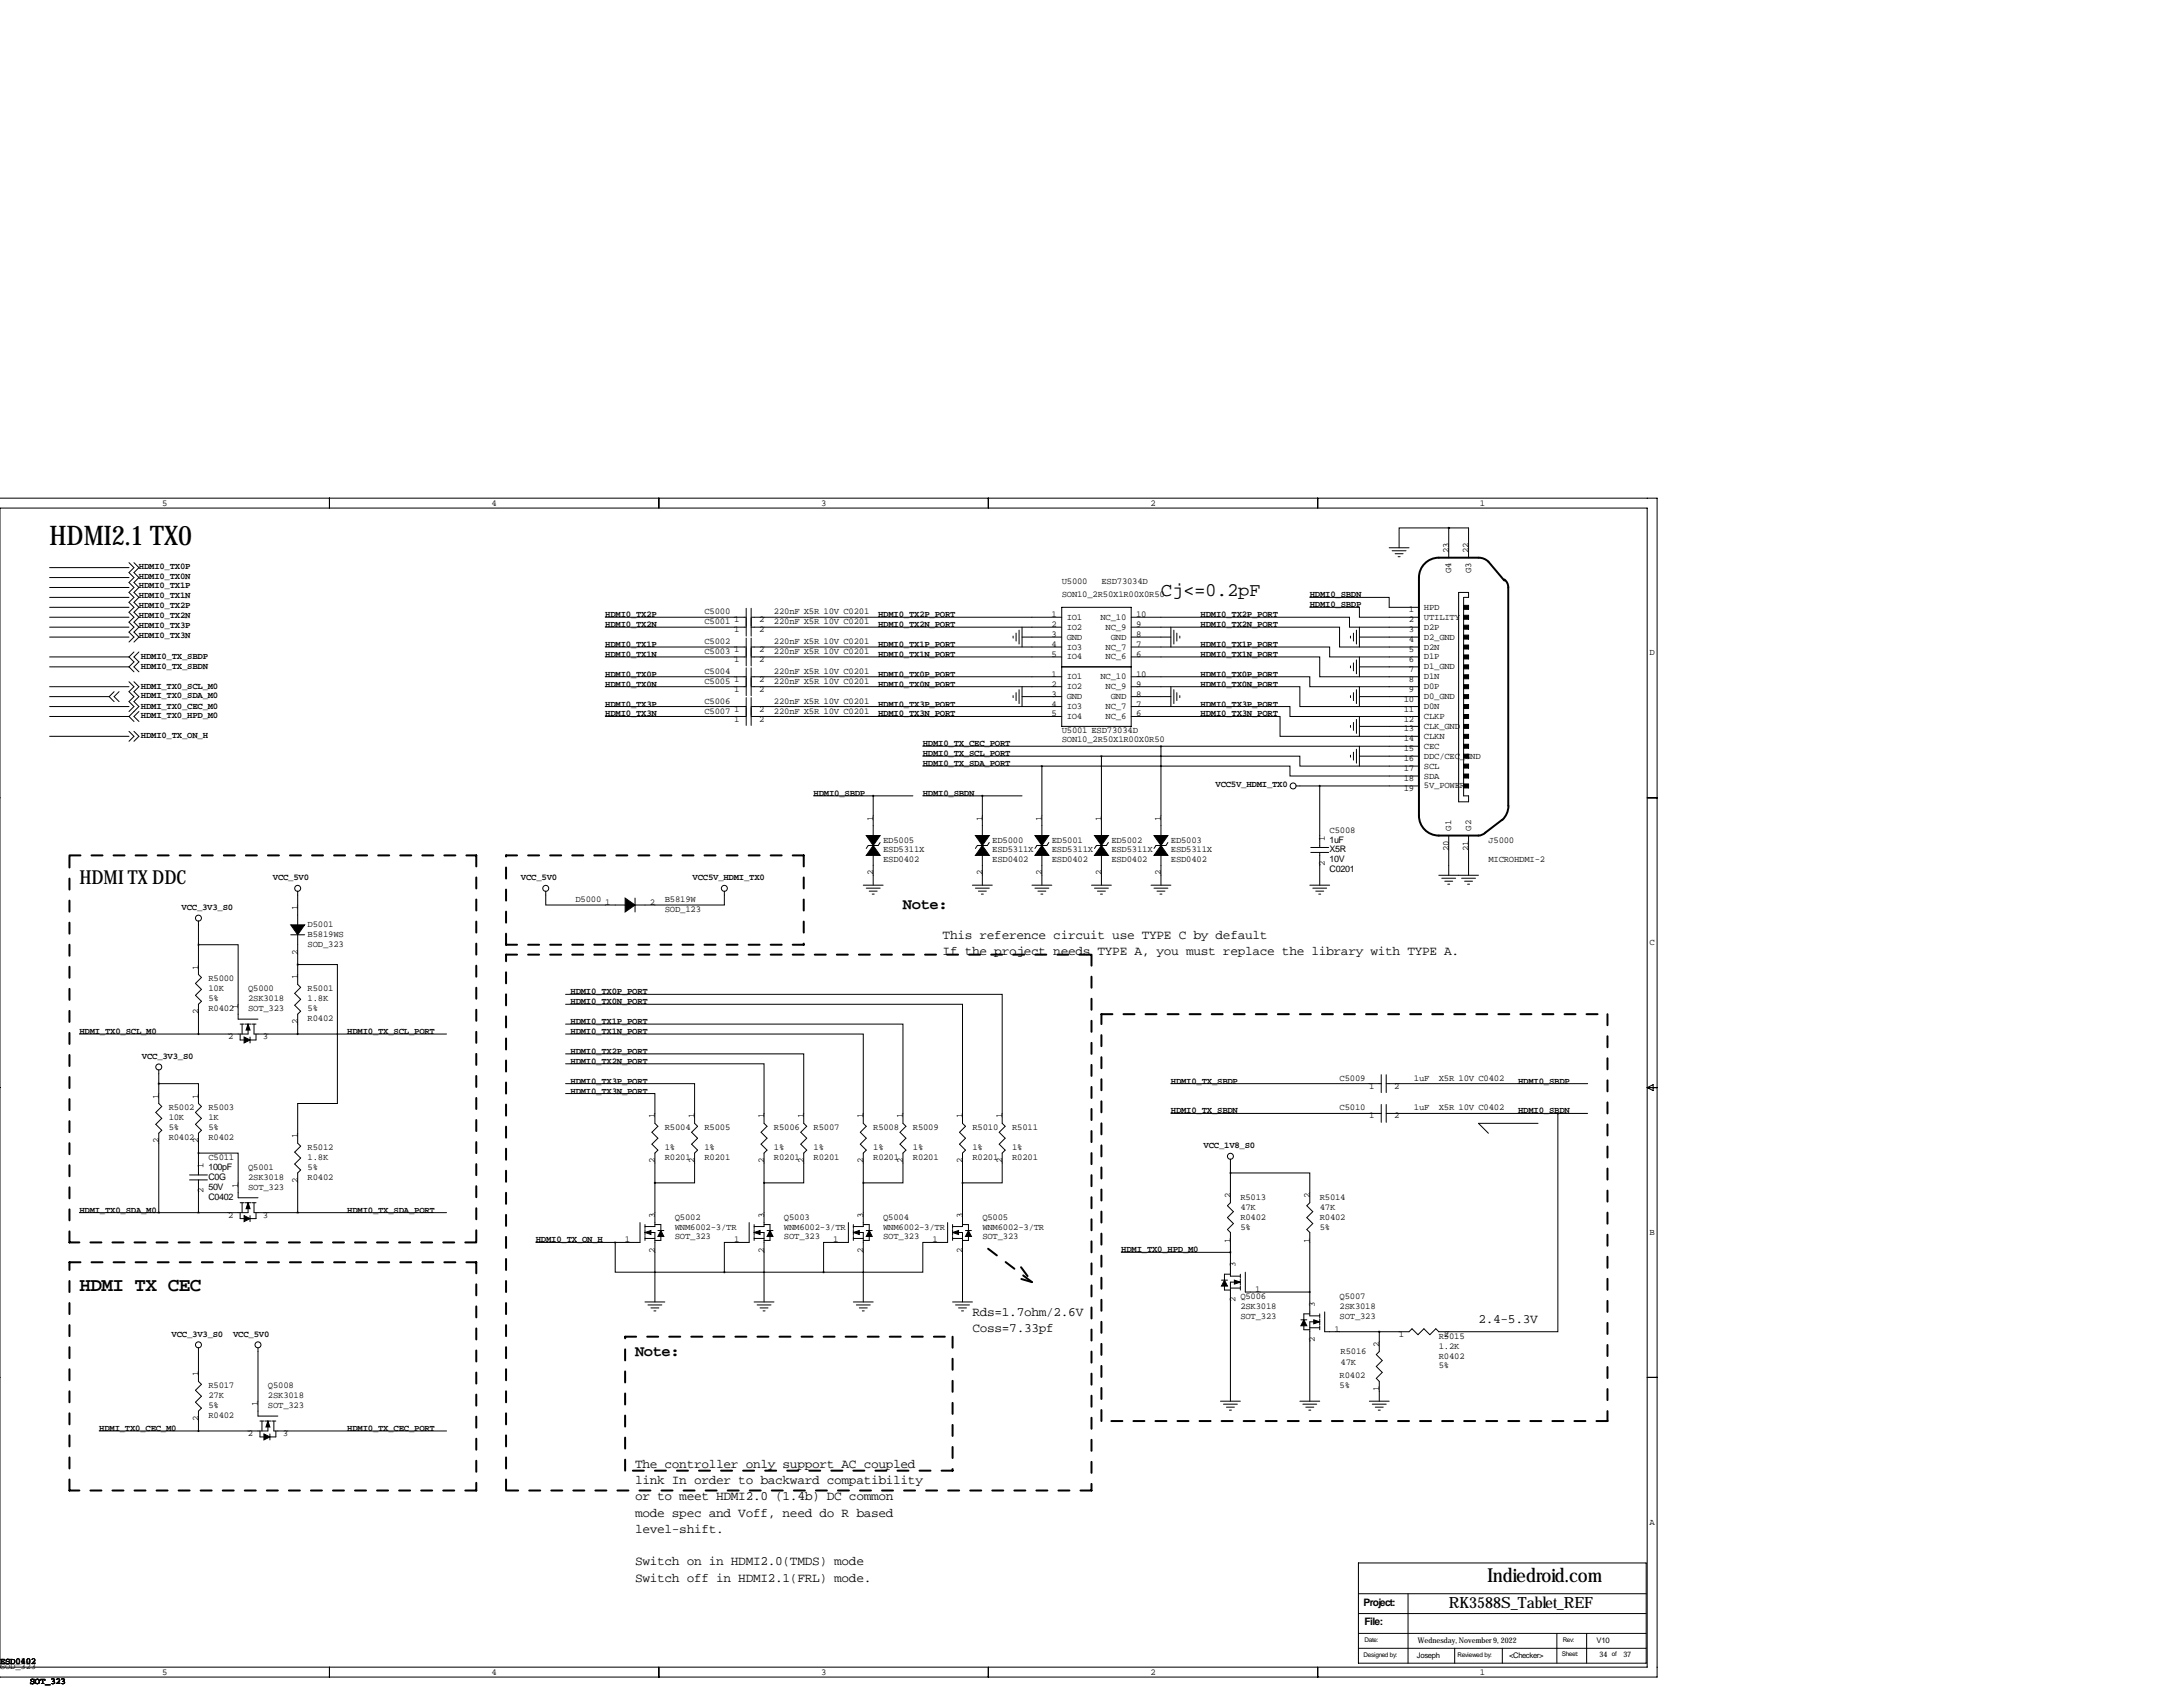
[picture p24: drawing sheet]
<svg xmlns="http://www.w3.org/2000/svg" width="559mm" height="432mm" viewBox="0 0 559 432" stroke-linecap="round" stroke-linejoin="round" font-family="sans-serif">
<defs><g id="words">
<text font-size="6.9" x="12.7" y="139.4">HDMI2.1 TX0</text>
<g font-size="4.9">
<text x="297.2" y="152.7">Cj&lt;=0.2pF</text>
<text x="20.3" y="226.3">HDMI TX DDC</text>
<text x="20.3" y="330.5">HDMI TX CEC</text>
<text x="380.7" y="404.9">Indiedroid.com</text>
</g>
<g font-size="4">
<text x="231.1" y="232.7">Note:</text>
<text x="162.6" y="347">Note:</text>
<text x="370.8" y="411.5">RK3588S_Tablet_REF</text>
</g>
<g font-size="3.3">
<text x="241.3" y="240.3">This reference circuit use TYPE C by default</text>
<text x="241.3" y="244.4">If the project needs TYPE A, you must replace the library with TYPE A.</text>
<text x="248.9" y="336.8">Rds=1.7ohm/2.6V</text>
<text x="248.9" y="341">Coss=7.33pf</text>
<text x="378.5" y="338.6">2.4-5.3V</text>
<text x="162.6" y="375.7">The controller only support AC coupled</text>
<text x="162.6" y="379.8">link In order to backward compatibility</text>
<text x="162.6" y="384">or to meet HDMI2.0 (1.4b) DC common</text>
<text x="162.6" y="388.2">mode spec and Voff, need do R based</text>
<text x="162.6" y="392.3">level-shift.</text>
<text x="162.6" y="400.7">Switch on in HDMI2.0(TMDS) mode</text>
<text x="162.6" y="404.8">Switch off in HDMI2.1(FRL) mode.</text>
</g>
<g font-size="2.6">
<text x="349" y="411">Project:</text>
<text x="349.2" y="416.1">File:</text>
</g>
<g font-size="2.3">
<text x="41.5" y="129.4">5</text>
<text x="125.8" y="129.4">4</text>
<text x="210.2" y="129.4">3</text>
<text x="294.5" y="129.4">2</text>
<text x="378.8" y="129.4">1</text>
<text x="370.8" y="141.5" transform="rotate(-90 370.8 141.5)">23</text>
<text x="375.9" y="141.5" transform="rotate(-90 375.9 141.5)">22</text>
<text x="35.6" y="148.1">HDMI0_TX0N</text>
<text x="35.6" y="145.5">HDMI0_TX0P</text>
<text x="271.8" y="149.6">U5000</text>
<text x="281.9" y="149.6">ESD73034D</text>
<text x="371.5" y="146.7" transform="rotate(-90 371.5 146.7)">G4</text>
<text x="376.6" y="146.7" transform="rotate(-90 376.6 146.7)">G3</text>
<text x="35.6" y="153.2">HDMI0_TX1N</text>
<text x="35.6" y="150.6">HDMI0_TX1P</text>
<text x="35.6" y="155.7">HDMI0_TX2P</text>
<text x="271.8" y="152.9">SON10_2R50X1R00X0R50</text>
<text x="335.3" y="152.9">HDMI0_SBDN</text>
<text x="335.3" y="155.4">HDMI0_SBDP</text>
<text x="35.6" y="158.2">HDMI0_TX2N</text>
<text x="35.6" y="160.8">HDMI0_TX3P</text>
<text x="154.9" y="160.5">HDMI0_TX2N</text>
<text x="154.9" y="158">HDMI0_TX2P</text>
<text x="180.3" y="159.8">C5001</text>
<text x="180.3" y="157.2">C5000</text>
<text x="187.9" y="161.8">1</text>
<text x="187.9" y="159.3">1</text>
<text x="194.3" y="161.8">2</text>
<text x="194.3" y="159.3">2</text>
<text x="198.1" y="159.8">220nF X5R 10V C0201</text>
<text x="198.1" y="157.2">220nF X5R 10V C0201</text>
<text x="224.8" y="158">HDMI0_TX2P_PORT</text>
<text x="224.8" y="160.5">HDMI0_TX2N_PORT</text>
<text x="269.2" y="158">1</text>
<text x="269.2" y="160.5">2</text>
<text x="273" y="158.6">IO1</text>
<text x="273" y="161.2">IO2</text>
<text x="281.7" y="158.6">NC_10</text>
<text x="283" y="161.2">NC_9</text>
<text x="290.8" y="158">10</text>
<text x="290.8" y="160.5">9</text>
<text x="307.3" y="158">HDMI0_TX2P_PORT</text>
<text x="307.3" y="160.5">HDMI0_TX2N_PORT</text>
<text x="360.6" y="159.3">2</text>
<text x="360.6" y="156.7">1</text>
<text x="360.6" y="161.8">3</text>
<text x="364.5" y="158.6">UTILITY</text>
<text x="364.5" y="156.1">HPD</text>
<text x="364.5" y="161.2">D2P</text>
<text x="35.6" y="163.3">HDMI0_TX3N</text>
<text x="154.9" y="165.6">HDMI0_TX1P</text>
<text x="180.3" y="167.4">C5003</text>
<text x="180.3" y="164.8">C5002</text>
<text x="187.9" y="166.9">1</text>
<text x="194.3" y="166.9">2</text>
<text x="198.1" y="167.4">220nF X5R 10V C0201</text>
<text x="198.1" y="164.8">220nF X5R 10V C0201</text>
<text x="224.8" y="165.6">HDMI0_TX1P_PORT</text>
<text x="269.2" y="165.6">4</text>
<text x="269.2" y="163.1">3</text>
<text x="273" y="166.3">IO3</text>
<text x="273" y="163.7">GND</text>
<text x="283" y="166.3">NC_7</text>
<text x="284.3" y="163.7">GND</text>
<text x="290.8" y="165.6">7</text>
<text x="290.8" y="163.1">8</text>
<text x="307.3" y="165.6">HDMI0_TX1P_PORT</text>
<text x="360.6" y="166.9">5</text>
<text x="360.6" y="164.4">4</text>
<text x="364.5" y="166.3">D2N</text>
<text x="364.5" y="163.7">D2_GND</text>
<text x="422.3" y="167.8">D</text>
<text x="36.1" y="168.7">HDMI0_TX_SBDP</text>
<text x="36.1" y="171.2">HDMI0_TX_SBDN</text>
<text x="154.9" y="173.2">HDMI0_TX0P</text>
<text x="154.9" y="168.1">HDMI0_TX1N</text>
<text x="180.3" y="172.5">C5004</text>
<text x="187.9" y="169.4">1</text>
<text x="194.3" y="169.4">2</text>
<text x="198.1" y="172.5">220nF X5R 10V C0201</text>
<text x="224.8" y="173.2">HDMI0_TX0P_PORT</text>
<text x="224.8" y="168.1">HDMI0_TX1N_PORT</text>
<text x="269.2" y="173.2">1</text>
<text x="269.2" y="168.1">5</text>
<text x="273" y="173.9">IO1</text>
<text x="273" y="168.8">IO4</text>
<text x="281.7" y="173.9">NC_10</text>
<text x="283" y="168.8">NC_6</text>
<text x="290.8" y="173.2">10</text>
<text x="290.8" y="168.1">6</text>
<text x="307.3" y="173.2">HDMI0_TX0P_PORT</text>
<text x="307.3" y="168.1">HDMI0_TX1N_PORT</text>
<text x="360.6" y="169.4">6</text>
<text x="360.6" y="172">7</text>
<text x="364.5" y="168.8">D1P</text>
<text x="364.5" y="173.9">D1N</text>
<text x="364.5" y="171.3">D1_GND</text>
<text x="36.1" y="178.6">HDMI_TX0_SDA_M0</text>
<text x="36.1" y="176.3">HDMI_TX0_SCL_M0</text>
<text x="154.9" y="175.8">HDMI0_TX0N</text>
<text x="180.3" y="175">C5005</text>
<text x="187.9" y="177.1">1</text>
<text x="187.9" y="174.5">1</text>
<text x="194.3" y="177.1">2</text>
<text x="194.3" y="174.5">2</text>
<text x="198.1" y="175">220nF X5R 10V C0201</text>
<text x="224.8" y="175.8">HDMI0_TX0N_PORT</text>
<text x="269.2" y="175.8">2</text>
<text x="269.2" y="178.3">3</text>
<text x="273" y="176.4">IO2</text>
<text x="273" y="179">GND</text>
<text x="283" y="176.4">NC_9</text>
<text x="284.3" y="179">GND</text>
<text x="290.8" y="175.8">9</text>
<text x="290.8" y="178.3">8</text>
<text x="307.3" y="175.8">HDMI0_TX0N_PORT</text>
<text x="359.3" y="179.6">10</text>
<text x="360.6" y="174.5">8</text>
<text x="360.6" y="177.1">9</text>
<text x="364.5" y="176.4">D0P</text>
<text x="364.5" y="179">D0_GND</text>
<text x="36.1" y="181.4">HDMI_TX0_CEC_M0</text>
<text x="36.1" y="183.9">HDMI_TX0_HPD_M0</text>
<text x="154.9" y="183.4">HDMI0_TX3N</text>
<text x="154.9" y="180.8">HDMI0_TX3P</text>
<text x="180.3" y="180.1">C5006</text>
<text x="180.3" y="182.6">C5007</text>
<text x="187.9" y="182.1">1</text>
<text x="187.9" y="184.7">1</text>
<text x="194.3" y="182.1">2</text>
<text x="194.3" y="184.7">2</text>
<text x="198.1" y="180.1">220nF X5R 10V C0201</text>
<text x="198.1" y="182.6">220nF X5R 10V C0201</text>
<text x="224.8" y="183.4">HDMI0_TX3N_PORT</text>
<text x="224.8" y="180.8">HDMI0_TX3P_PORT</text>
<text x="269.2" y="180.8">4</text>
<text x="269.2" y="183.4">5</text>
<text x="273" y="181.5">IO3</text>
<text x="273" y="184">IO4</text>
<text x="283" y="181.5">NC_7</text>
<text x="283" y="184">NC_6</text>
<text x="290.8" y="180.8">7</text>
<text x="290.8" y="183.4">6</text>
<text x="307.3" y="183.4">HDMI0_TX3N_PORT</text>
<text x="307.3" y="180.8">HDMI0_TX3P_PORT</text>
<text x="359.3" y="182.1">11</text>
<text x="359.3" y="184.7">12</text>
<text x="364.5" y="181.5">D0N</text>
<text x="364.5" y="184">CLKP</text>
<text x="36.1" y="189">HDMI0_TX_ON_H</text>
<text x="236.2" y="191">HDMI0_TX_CEC_PORT</text>
<text x="271.8" y="187.7">U5001 ESD73034D</text>
<text x="271.8" y="190">SON10_2R50X1R00X0R50</text>
<text x="359.3" y="189.8">14</text>
<text x="359.3" y="187.2">13</text>
<text x="364.5" y="189.1">CLKN</text>
<text x="364.5" y="191.7">CEC</text>
<text x="364.5" y="186.6">CLK_GND</text>
<text x="236.2" y="196.1">HDMI0_TX_SDA_PORT</text>
<text x="236.2" y="193.5">HDMI0_TX_SCL_PORT</text>
<text x="359.3" y="197.4">17</text>
<text x="359.3" y="192.3">15</text>
<text x="359.3" y="194.8">16</text>
<text x="364.5" y="196.7">SCL</text>
<text x="364.5" y="194.2">DDC/CEC_GND</text>
<text x="208.3" y="203.7">HDMI0_SBDP</text>
<text x="236.2" y="203.7">HDMI0_SBDN</text>
<text x="311.1" y="201.4">VCC5V_HDMI_TX0</text>
<text x="359.3" y="199.9">18</text>
<text x="359.3" y="202.5">19</text>
<text x="364.5" y="199.3">SDA</text>
<text x="364.5" y="201.8">5V_POWER</text>
<text x="223.5" y="210.1" transform="rotate(-90 223.5 210.1)">1</text>
<text x="226.1" y="215.6">ED5005</text>
<text x="251.5" y="210.1" transform="rotate(-90 251.5 210.1)">1</text>
<text x="254" y="215.6">ED5000</text>
<text x="266.7" y="210.1" transform="rotate(-90 266.7 210.1)">1</text>
<text x="269.2" y="215.6">ED5001</text>
<text x="281.9" y="210.1" transform="rotate(-90 281.9 210.1)">1</text>
<text x="284.5" y="215.6">ED5002</text>
<text x="297.2" y="210.1" transform="rotate(-90 297.2 210.1)">1</text>
<text x="299.7" y="215.6">ED5003</text>
<text x="339.1" y="215.1" transform="rotate(-90 339.1 215.1)">1</text>
<text x="340.4" y="213.1">C5008</text>
<text x="340.4" y="215.6">1uF</text>
<text x="371.5" y="212.6" transform="rotate(-90 371.5 212.6)">G1</text>
<text x="376.6" y="212.6" transform="rotate(-90 376.6 212.6)">G2</text>
<text x="381" y="215.6">J5000</text>
<text x="226.1" y="220.7">ESD0402</text>
<text x="226.1" y="218.2">ESD5311X</text>
<text x="254" y="220.7">ESD0402</text>
<text x="254" y="218.2">ESD5311X</text>
<text x="269.2" y="220.7">ESD0402</text>
<text x="269.2" y="218.2">ESD5311X</text>
<text x="284.5" y="220.7">ESD0402</text>
<text x="284.5" y="218.2">ESD5311X</text>
<text x="299.7" y="220.7">ESD0402</text>
<text x="299.7" y="218.2">ESD5311X</text>
<text x="339.1" y="221.5" transform="rotate(-90 339.1 221.5)">2</text>
<text x="340.4" y="220.7">10V</text>
<text x="340.4" y="218.2">X5R</text>
<text x="370.8" y="217.8" transform="rotate(-90 370.8 217.8)">20</text>
<text x="375.9" y="217.8" transform="rotate(-90 375.9 217.8)">21</text>
<text x="381" y="220.7">MICROHDMI-2</text>
<text x="69.8" y="225.3">VCC_5V0</text>
<text x="133.3" y="225.3">VCC_5V0</text>
<text x="177.3" y="225.3">VCC5V_HDMI_TX0</text>
<text x="223.5" y="224.1" transform="rotate(-90 223.5 224.1)">2</text>
<text x="251.5" y="224.1" transform="rotate(-90 251.5 224.1)">2</text>
<text x="266.7" y="224.1" transform="rotate(-90 266.7 224.1)">2</text>
<text x="281.9" y="224.1" transform="rotate(-90 281.9 224.1)">2</text>
<text x="297.2" y="224.1" transform="rotate(-90 297.2 224.1)">2</text>
<text x="340.4" y="223.3">C0201</text>
<text x="46.5" y="232.9">VCC_3V3_S0</text>
<text x="76.2" y="232.9" transform="rotate(-90 76.2 232.9)">1</text>
<text x="147.3" y="230.9">D5000</text>
<text x="154.9" y="231.6">1</text>
<text x="166.4" y="231.6">2</text>
<text x="170.2" y="233.4">SOD_123</text>
<text x="170.2" y="230.9">B5819W</text>
<text x="78.7" y="237.3">D5001</text>
<text x="78.7" y="239.8">B5819WS</text>
<text x="76.2" y="244.4" transform="rotate(-90 76.2 244.4)">2</text>
<text x="78.7" y="242.3">SOD_323</text>
<text x="422.3" y="241.9">C</text>
<text x="50.8" y="248.2" transform="rotate(-90 50.8 248.2)">1</text>
<text x="53.3" y="251.2">R5000</text>
<text x="76.2" y="250.7" transform="rotate(-90 76.2 250.7)">1</text>
<text x="53.3" y="256.3">5%</text>
<text x="53.3" y="253.7">10K</text>
<text x="63.5" y="253.7">Q5000</text>
<text x="63.5" y="256.3">2SK3018</text>
<text x="78.7" y="253.7">R5001</text>
<text x="78.7" y="256.3">1.8K</text>
<text x="146" y="254.5">HDMI0_TX0P_PORT</text>
<text x="146" y="257">HDMI0_TX0N_PORT</text>
<text x="50.8" y="259.6" transform="rotate(-90 50.8 259.6)">2</text>
<text x="53.3" y="258.8">R0402</text>
<text x="61" y="258.3" transform="rotate(-90 61 258.3)">1</text>
<text x="63.5" y="258.8">SOT_323</text>
<text x="76.2" y="262.2" transform="rotate(-90 76.2 262.2)">2</text>
<text x="78.7" y="261.4">R0402</text>
<text x="78.7" y="258.8">5%</text>
<text x="146" y="262.1">HDMI0_TX1P_PORT</text>
<text x="20.3" y="264.7">HDMI_TX0_SCL_M0</text>
<text x="58.4" y="266">2</text>
<text x="67.3" y="266">3</text>
<text x="88.9" y="264.7">HDMI0_TX_SCL_PORT</text>
<text x="146" y="269.7">HDMI0_TX2P_PORT</text>
<text x="146" y="264.7">HDMI0_TX1N_PORT</text>
<text x="36.3" y="271">VCC_3V3_S0</text>
<text x="146" y="272.3">HDMI0_TX2N_PORT</text>
<text x="40.6" y="281.2" transform="rotate(-90 40.6 281.2)">1</text>
<text x="50.8" y="281.2" transform="rotate(-90 50.8 281.2)">1</text>
<text x="146" y="279.9">HDMI0_TX3N_PORT</text>
<text x="146" y="277.4">HDMI0_TX3P_PORT</text>
<text x="299.7" y="277.4">HDMI0_TX_SBDP</text>
<text x="342.9" y="276.6">C5009</text>
<text x="350.5" y="278.7">1</text>
<text x="356.9" y="278.7">2</text>
<text x="361.9" y="276.6">1uF</text>
<text x="368.3" y="276.6">X5R 10V C0402</text>
<text x="388.6" y="277.4">HDMI0_SBDP</text>
<text x="43.2" y="284.2">R5002</text>
<text x="43.2" y="286.8">10K</text>
<text x="53.3" y="284.2">R5003</text>
<text x="53.3" y="286.8">1K</text>
<text x="167.6" y="286.3" transform="rotate(-90 167.6 286.3)">1</text>
<text x="177.8" y="286.3" transform="rotate(-90 177.8 286.3)">1</text>
<text x="195.6" y="286.3" transform="rotate(-90 195.6 286.3)">1</text>
<text x="205.7" y="286.3" transform="rotate(-90 205.7 286.3)">1</text>
<text x="221" y="286.3" transform="rotate(-90 221 286.3)">1</text>
<text x="231.1" y="286.3" transform="rotate(-90 231.1 286.3)">1</text>
<text x="246.4" y="286.3" transform="rotate(-90 246.4 286.3)">1</text>
<text x="256.5" y="286.3" transform="rotate(-90 256.5 286.3)">1</text>
<text x="299.7" y="285">HDMI0_TX_SBDN</text>
<text x="342.9" y="284.2">C5010</text>
<text x="350.5" y="286.3">1</text>
<text x="356.9" y="286.3">2</text>
<text x="361.9" y="284.2">1uF</text>
<text x="368.3" y="284.2">X5R 10V C0402</text>
<text x="388.6" y="285">HDMI0_SBDN</text>
<text x="40.6" y="292.7" transform="rotate(-90 40.6 292.7)">2</text>
<text x="43.2" y="291.8">R0402</text>
<text x="43.2" y="289.3">5%</text>
<text x="50.8" y="292.7" transform="rotate(-90 50.8 292.7)">2</text>
<text x="53.3" y="291.8">R0402</text>
<text x="53.3" y="289.3">5%</text>
<text x="76.2" y="291.3" transform="rotate(-90 76.2 291.3)">1</text>
<text x="170.2" y="289.3">R5004</text>
<text x="180.3" y="289.3">R5005</text>
<text x="198.1" y="289.3">R5006</text>
<text x="208.3" y="289.3">R5007</text>
<text x="223.5" y="289.3">R5008</text>
<text x="233.7" y="289.3">R5009</text>
<text x="248.9" y="289.3">R5010</text>
<text x="259.1" y="289.3">R5011</text>
<text x="308.1" y="293.9">VCC_1V8_S0</text>
<text x="52.1" y="299" transform="rotate(-90 52.1 299)">1</text>
<text x="53.3" y="296.9">C5011</text>
<text x="53.3" y="299.5">100pF</text>
<text x="63.5" y="299.5">Q5001</text>
<text x="78.7" y="294.4">R5012</text>
<text x="78.7" y="299.5">5%</text>
<text x="78.7" y="296.9">1.8K</text>
<text x="167.6" y="297.7" transform="rotate(-90 167.6 297.7)">2</text>
<text x="170.2" y="296.9">R0201</text>
<text x="170.2" y="294.4">1%</text>
<text x="177.8" y="297.7" transform="rotate(-90 177.8 297.7)">2</text>
<text x="180.3" y="296.9">R0201</text>
<text x="180.3" y="294.4">1%</text>
<text x="195.6" y="297.7" transform="rotate(-90 195.6 297.7)">2</text>
<text x="198.1" y="296.9">R0201</text>
<text x="198.1" y="294.4">1%</text>
<text x="205.7" y="297.7" transform="rotate(-90 205.7 297.7)">2</text>
<text x="208.3" y="296.9">R0201</text>
<text x="208.3" y="294.4">1%</text>
<text x="221" y="297.7" transform="rotate(-90 221 297.7)">2</text>
<text x="223.5" y="296.9">R0201</text>
<text x="223.5" y="294.4">1%</text>
<text x="231.1" y="297.7" transform="rotate(-90 231.1 297.7)">2</text>
<text x="233.7" y="296.9">R0201</text>
<text x="233.7" y="294.4">1%</text>
<text x="246.4" y="297.7" transform="rotate(-90 246.4 297.7)">2</text>
<text x="248.9" y="296.9">R0201</text>
<text x="248.9" y="294.4">1%</text>
<text x="256.5" y="297.7" transform="rotate(-90 256.5 297.7)">2</text>
<text x="259.1" y="296.9">R0201</text>
<text x="259.1" y="294.4">1%</text>
<text x="52.1" y="305.4" transform="rotate(-90 52.1 305.4)">2</text>
<text x="53.3" y="302">C0G</text>
<text x="53.3" y="304.5">50V</text>
<text x="61" y="304" transform="rotate(-90 61 304)">1</text>
<text x="63.5" y="304.5">SOT_323</text>
<text x="63.5" y="302">2SK3018</text>
<text x="76.2" y="302.8" transform="rotate(-90 76.2 302.8)">2</text>
<text x="78.7" y="302">R0402</text>
<text x="20.3" y="310.4">HDMI_TX0_SDA_M0</text>
<text x="53.3" y="307.1">C0402</text>
<text x="58.4" y="311.7">2</text>
<text x="67.3" y="311.7">3</text>
<text x="88.9" y="310.4">HDMI0_TX_SDA_PORT</text>
<text x="167.6" y="311.7" transform="rotate(-90 167.6 311.7)">3</text>
<text x="195.6" y="311.7" transform="rotate(-90 195.6 311.7)">3</text>
<text x="221" y="311.7" transform="rotate(-90 221 311.7)">3</text>
<text x="246.4" y="311.7" transform="rotate(-90 246.4 311.7)">3</text>
<text x="315" y="306.6" transform="rotate(-90 315 306.6)">2</text>
<text x="317.5" y="307.1">R5013</text>
<text x="317.5" y="309.6">47K</text>
<text x="335.3" y="306.6" transform="rotate(-90 335.3 306.6)">2</text>
<text x="337.8" y="307.1">R5014</text>
<text x="337.8" y="309.6">47K</text>
<text x="172.7" y="312.2">Q5002</text>
<text x="172.7" y="317.2">SOT_323</text>
<text x="172.7" y="314.7">WNM6002-3/TR</text>
<text x="200.7" y="312.2">Q5003</text>
<text x="200.7" y="317.2">SOT_323</text>
<text x="200.7" y="314.7">WNM6002-3/TR</text>
<text x="226.1" y="312.2">Q5004</text>
<text x="226.1" y="317.2">SOT_323</text>
<text x="226.1" y="314.7">WNM6002-3/TR</text>
<text x="251.5" y="312.2">Q5005</text>
<text x="251.5" y="317.2">SOT_323</text>
<text x="251.5" y="314.7">WNM6002-3/TR</text>
<text x="317.5" y="312.2">R0402</text>
<text x="317.5" y="314.7">5%</text>
<text x="337.8" y="312.2">R0402</text>
<text x="337.8" y="314.7">5%</text>
<text x="422.3" y="316.1">B</text>
<text x="137.2" y="318">HDMI0_TX_ON_H</text>
<text x="160" y="318">1</text>
<text x="167.6" y="320.6" transform="rotate(-90 167.6 320.6)">2</text>
<text x="187.9" y="318">1</text>
<text x="195.6" y="320.6" transform="rotate(-90 195.6 320.6)">2</text>
<text x="213.3" y="318">1</text>
<text x="221" y="320.6" transform="rotate(-90 221 320.6)">2</text>
<text x="238.7" y="318">1</text>
<text x="246.4" y="320.6" transform="rotate(-90 246.4 320.6)">2</text>
<text x="287" y="320.5">HDMI_TX0_HPD_M0</text>
<text x="315" y="318.1" transform="rotate(-90 315 318.1)">1</text>
<text x="335.3" y="318.1" transform="rotate(-90 335.3 318.1)">1</text>
<text x="316.3" y="324.4" transform="rotate(-90 316.3 324.4)">3</text>
<text x="316.3" y="333.3" transform="rotate(-90 316.3 333.3)">2</text>
<text x="317.5" y="332.5">Q5006</text>
<text x="317.5" y="335">2SK3018</text>
<text x="321.3" y="330.7">1</text>
<text x="336.6" y="334.5" transform="rotate(-90 336.6 334.5)">3</text>
<text x="342.9" y="332.5">Q5007</text>
<text x="342.9" y="335">2SK3018</text>
<text x="317.5" y="337.6">SOT_323</text>
<text x="341.6" y="340.9">1</text>
<text x="342.9" y="337.6">SOT_323</text>
<text x="43.9" y="342.1">VCC_3V3_S0</text>
<text x="59.7" y="342.1">VCC_5V0</text>
<text x="336.6" y="343.5" transform="rotate(-90 336.6 343.5)">2</text>
<text x="343.2" y="346.5">R5016</text>
<text x="353.1" y="344.7" transform="rotate(-90 353.1 344.7)">2</text>
<text x="358.1" y="342.2">1</text>
<text x="368.3" y="342.6">R5015</text>
<text x="368.3" y="347.7">R0402</text>
<text x="368.3" y="345.2">1.2K</text>
<text x="369.6" y="342.2">2</text>
<text x="50.8" y="352.3" transform="rotate(-90 50.8 352.3)">1</text>
<text x="342.9" y="352.8">R0402</text>
<text x="343.2" y="349.5">47K</text>
<text x="368.3" y="350.3">5%</text>
<text x="53.3" y="355.3">R5017</text>
<text x="53.3" y="357.9">27K</text>
<text x="66" y="359.9" transform="rotate(-90 66 359.9)">1</text>
<text x="68.6" y="355.3">Q5008</text>
<text x="68.6" y="357.9">2SK3018</text>
<text x="342.9" y="355.3">5%</text>
<text x="353.1" y="356.2" transform="rotate(-90 353.1 356.2)">1</text>
<text x="50.8" y="363.8" transform="rotate(-90 50.8 363.8)">2</text>
<text x="53.3" y="363">R0402</text>
<text x="53.3" y="360.4">5%</text>
<text x="68.6" y="360.4">SOT_323</text>
<text x="25.4" y="366.3">HDMI_TX0_CEC_M0</text>
<text x="63.5" y="367.6">2</text>
<text x="72.4" y="367.6">3</text>
<text x="88.9" y="366.3">HDMI0_TX_CEC_PORT</text>
<text x="422.3" y="390.3">A</text>
<text x="0" y="426">ESD0402</text>
<text x="0" y="426">SOD_123</text>
<text x="0" y="427.3">SOD_323</text>
<text x="7.6" y="431">SOT_323</text>
<text x="41.5" y="428.6">5</text>
<text x="125.8" y="428.6">4</text>
<text x="210.2" y="428.6">3</text>
<text x="294.5" y="428.6">2</text>
<text x="378.8" y="428.6">1</text>
</g>
<g font-size="2">
<text x="362.7" y="424.4">Joseph</text>
<text x="363" y="420.6">Wednesday, November 9, 2022</text>
<text x="386.3" y="424.4">&lt;Checker&gt;</text>
<text x="408.7" y="420.6">V10</text>
<text x="409.4" y="424.2">34</text>
<text x="415.5" y="424.2">37</text>
</g>
<g font-size="1.6">
<text x="349" y="424.2">Designed by:</text>
<text x="349.2" y="420.4">Date:</text>
<text x="373.1" y="424.2">Reviewed by:</text>
<text x="399.8" y="423.9">Sheet:</text>
<text x="400" y="420.4">Rev:</text>
<text x="412.6" y="423.9">of</text>
</g>
</g></defs>
<g fill="none" stroke="#000" stroke-width=".51" stroke-dasharray="2.8 2.8">
<path d="M17.8 218.9h104.1M121.9 218.9v99.1M129.5 218.9h76.2M205.7 218.9v22.9M129.5 244.3h149.9M129.5 241.8v-22.9M205.7 241.8h-76.2M279.4 244.3v137.2M281.9 259.6h129.6M411.5 259.6v104.1M17.8 318v-99.1M121.9 318h-104.1"/>
<path d="M17.8 323.1h104.1M121.9 323.1v58.4M261.4 324.4l2.8 3.8M264.2 328.2l-11.7-8.9M264.2 328.2l-4.4-1.3M160 342.1h83.8M243.8 342.1v34.3M160 376.4v-34.3M243.8 376.4h-83.8M281.9 363.7v-104.1M411.5 363.7h-129.6M17.8 381.5v-58.4"/>
<path d="M121.9 381.5h-104.1M129.5 381.5v-137.2M279.4 381.5h-149.9"/>
</g>
<g fill="none" stroke="#000" stroke-width=".26">
<path d="M0 127.5h424.2v301.8h-424.3M0 130h421.6v296.7h-421.6zM84.3 127.5v2.5M168.7 127.5v2.5M253 127.5v2.5M337.3 127.5v2.5M370.8 135.1h-12.7v5.1M370.8 135.1h.1M370.8 135.1h5.1v7.6M370.8 135.1v7.6M12.7 152.9h20.3M12.7 158h20.3"/>
<path d="M12.7 155.4h20.3M12.7 147.8h20.3M12.7 145.3h20.3M12.7 150.4h20.3M33 144l1.3 1.3-1.3 1.3 1.3 1.2-1.3 1.3 1.3 1.3-1.3 1.2 1.3 1.3-1.3 1.3 1.3 1.2-1.3 1.3 1.3 1.3-1.3 1.3 1.3 1.2-1.3 1.3 1.3 1.3-1.3 1.2M34.3 144l1.3 1.3-1.3 1.3 1.3 1.2-1.3 1.3 1.3 1.3-1.3 1.2 1.3 1.3-1.3 1.3 1.3 1.2-1.3 1.3 1.3 1.3-1.3 1.3 1.3 1.2-1.3 1.3 1.3 1.3-1.3 1.2M154.9 158h36.1M191 155.7v7.1M192.3 155.7v7.1M192.3 158h79.5M271.8 155.4h17.8v30.5h-17.8zM289.6 158h55.8v2.5h17.8"/>
<path d="M335.3 152.9h20.3v2.5h7.6M335.3 155.4h12.7v2.6h15.2M355.6 140.2h5.1M356.4 141h3.5M357.1 141.7h2.1M357.9 142.5h.5M373.4 151.6h2.5v1.3h-1.3v50.8h1.3v1.5h-2.5zM12.7 160.5h20.3M12.7 175.8h20.3M12.7 168.1h20.3M12.7 170.7h20.3M12.7 178.3h15.2"/>
<path d="M12.7 163.1h20.3M27.9 178.3l1.3 1.3M29.2 177l-1.3 1.3M30.5 177l-1.3 1.3 1.3 1.3M33 174.5l1.3 1.3-1.3 1.2 1.3 1.3-1.3 1.3 1.3 1.2-1.3 1.3M33 168.1l1.3 1.3-1.3 1.3M33 170.7l1.3 1.3M34.3 174.5l1.3 1.3-1.3 1.2 1.3 1.3-1.3 1.3 1.3 1.2-2.6 2.6M34.3 166.9l-1.3 1.2M35.6 166.9l-1.3 1.2 1.3 1.3-1.3 1.3 1.3 1.3M154.9 160.5h36.1M154.9 175.8h36.1"/>
<path d="M154.9 168.1h36.1M154.9 173.2h36.1M154.9 165.6h36.1M191 163.3v7.1M191 170.9v7.2M191 178.6v7.1M192.3 160.5h79.5M192.3 163.3v7.1M192.3 170.9v7.2M192.3 178.6v7.1M192.3 175.8h79.5M192.3 168.1h79.5"/>
<path d="M192.3 173.2h79.5M192.3 165.6h79.5M259.3 162.8v.5M259.3 178.1v.5M260.1 162.1v2M260.1 177.3v2M260.9 161.3v3.5M260.9 176.5v3.6M261.6 178.3h10.2M261.6 163.1h10.2M261.6 160.5v5.1M261.6 175.8v5"/>
<path d="M271.8 170.7h17.8M289.6 173.2h45.7v2.6h27.9M289.6 165.6h50.8v2.5h22.8M289.6 175.8h43.1v5h30.5M289.6 160.5h53.3v5.1h20.3M289.6 168.1h48.2v5.1h25.4M289.6 178.3h10.1M289.6 163.1h10.1M299.7 160.5v5.1M299.7 175.8v5M300.5 161.3v3.5M300.5 176.5v3.6"/>
<path d="M301.2 162.1v2M301.2 177.3v2M302 162.8v.5M302 178.1v.5M345.7 162.8v.5M345.7 170.4v.5M345.7 178.1v.5M346.5 162.1v2M346.5 169.7v2M346.5 177.3v2M347.2 161.3v3.5M347.2 168.9v3.6"/>
<path d="M347.2 176.5v3.6M348 170.7h15.2M348 178.3h15.2M348 163.1h15.2M348 160.5v5.1M348 168.1v5.1M348 175.8v5M12.7 180.8h20.3M12.7 183.4h20.3M12.7 188.5h20.3M33 183.4l1.3 1.3M33 187.2l1.3 1.3-1.3 1.2"/>
<path d="M34.3 187.2l1.3 1.3-1.3 1.2M35.6 182.1l-1.3 1.3 1.3 1.3M154.9 180.8h36.1M154.9 183.4h36.1M192.3 180.8h79.5M192.3 183.4h79.5M236.2 196.1h30.5M236.2 191h127M236.2 193.5h45.7M266.7 196.1h63.5v2.5h33M266.7 196.1v17.8M281.9 193.5h50.8v2.6h30.5"/>
<path d="M281.9 193.5v20.4M289.6 183.4h38.1v5.1h35.5M289.6 180.8h40.6v2.6h33M297.2 191v22.9M345.7 185.7v.5M345.7 193.3v.5M346.5 184.9v2M346.5 192.5v2.1M347.2 184.1v3.6M347.2 191.8v3.5M348 185.9h15.2M348 193.5h15.2"/>
<path d="M348 183.4v5.1M348 191v5.1M-.1 204.2h.1M208.3 203.7h25.4M223.5 203.7v10.2M223.5 218.9v7.7M225.3 215.6l-.5 .8h-2.6l-.5 .8M236.2 203.7h25.4M251.5 203.7v10.2M251.5 218.9v7.7M253.2 215.6l-.5 .8h-2.5l-.5 .8M266.7 218.9v7.7"/>
<path d="M268.5 215.6l-.5 .8h-2.6l-.5 .8M281.9 218.9v7.7M283.7 215.6l-.5 .8h-2.5l-.5 .8M297.2 218.9v7.7M299 215.6l-.6 .8h-2.5l-.5 .8M331.7 201.2h31.5M335.5 218.2h4.6M335.5 216.9h4.6M337.8 201.2v15.7M337.8 218.2v8.4M370.8 213.9v10.1M375.9 213.9v10.1"/>
<path d="M386.1 213.9h.1M421.6 204.2h2.6M50.8 235.7v13.7l.8 .8-1.6 1.5 1.6 1.5-1.6 1.6 1.6 1.5-.8 .7v7.7M74.4 239.3h3.6M76.2 228.1v8.6M76.2 239.3v12.7l.8 .7-1.6 1.6 1.6 1.5-1.6 1.5 1.6 1.5-.8 .8v5.1M139.7 228.1v3.5h20.3M162.6 229.9v3.5M185.4 228.1v3.5h-22.8M221 226.6h5.1M221.7 227.3h3.6M222.5 228.1h2"/>
<path d="M223.3 228.9h.5M248.9 226.6h5.1M249.7 227.3h3.5M250.4 228.1h2.1M251.2 228.9h.5M264.2 226.6h5M264.9 227.3h3.6M265.7 228.1h2M266.4 228.9h.6M279.4 226.6h5.1M280.2 227.3h3.5M280.9 228.1h2.1"/>
<path d="M281.7 228.9h.5M294.6 226.6h5.1M295.4 227.3h3.6M296.2 228.1h2M296.9 228.9h.5M335.3 226.6h5.1M336 227.3h3.6M336.8 228.1h2M337.6 228.9h.5M368.3 224h10.2M369.1 224.8h3.5M369.8 225.6h2.1"/>
<path d="M370.6 226.3h.5M374.1 224.8h3.6M374.9 225.6h2M375.7 226.3h.5M50.8 241.8h10.2v19.1h5M76.2 246.9h10.2v35.5h-10.2v10.2l.8 .8-1.6 1.5 1.6 1.5-1.6 1.5 1.6 1.6-.8 .7v10.2M144.8 254.5h111.7v33l.8 .8-1.5 1.5 1.5 1.5-1.5 1.6 1.5 1.5-.8 .7v7.7h-10.1M144.8 257h101.6v30.5l.7 .8-1.5 1.5 1.5 1.5-1.5 1.6 1.5 1.5-.7 .7v18.8h-2.6M-.1 278.4h.1M40.6 277.4h10.2v5l.8 .8-1.6 1.5 1.6 1.6-1.6 1.5 1.6 1.5-.8 .8v10.6M40.6 273.8v8.6l.8 .8-1.5 1.5 1.5 1.6-1.5 1.5 1.5 1.5-.8 .8v20.3M61.5 264.7v1.5h1"/>
<path d="M61.5 262.1h1M62 262.1v2.6M62.7 262.1h1.6M63.5 262.1v2.6h-43.2M64 265.4v1.6M64.5 262.1h1M65 262.1v2.6h49.3M65.5 264.7v1.5h-1.5M144.8 262.1h86.3v25.4l.8 .8-1.5 1.5 1.5 1.5-1.5 1.6 1.5 1.5-.8 .7v7.7h-10.1M144.8 269.7h60.9v17.8l.8 .8-1.5 1.5 1.5 1.5-1.5 1.6 1.5 1.5-.8 .7v7.7h-10.1M144.8 277.4h33v10.1l.8 .8-1.6 1.5 1.6 1.5-1.6 1.6 1.6 1.5-.8 .7v7.7h-10.2M144.8 279.9h22.8v7.6l.8 .8-1.5 1.5 1.5 1.5-1.5 1.6 1.5 1.5-.8 .7v18.8h-2.5"/>
<path d="M144.8 272.3h50.8v15.2l.7 .8-1.5 1.5 1.5 1.5-1.5 1.6 1.5 1.5-.7 .7v18.8h-2.6M144.8 264.7h76.2v22.8l.7 .8-1.5 1.5 1.5 1.5-1.5 1.6 1.5 1.5-.7 .7v18.8h-2.6M299.7 277.4h53.9M353.6 275.1v4.6M354.8 277.4h51.6M354.8 275.1v4.6M421.6 278.4h2.6M421.6 278.4l1.6-.8v1.5zM50.8 295.1h10.2v11.5h5M299.7 285h53.9M315 296.7v11.1l-.8 .8 1.5 1.5-1.5 1.6 1.5 1.5-1.5 1.5 .8 .8v11.1h2.5M353.6 282.7v4.6"/>
<path d="M354.8 282.7v4.6M354.8 285h51.6M393.7 287.5h-15.2l2.5 2.6M398.8 285v55.9h-30.5l-.8-.8-1.5 1.5-1.5-1.5-1.5 1.5-1.6-1.5-.7 .8h-21.6v-5.1M48.5 302h4.6M48.5 300.7h4.6M50.8 302v8.4M61.5 307.8h1M61.5 310.4v1.5h1M62 307.8v2.6M62.7 307.8h1.6M63.5 307.8v2.6h-43.2"/>
<path d="M64 311.1v1.6M64.5 307.8h1M65 307.8v2.6h49.3M65.5 310.4v1.5h-1.5M157.5 318v7.6h27.9M163.8 312.9v5.1h-26.6M165.1 317h2.5M165.1 315.5h2.5v17.7M165.1 313.4v1.1M165.1 314.7v1.5M165.1 316.5v1M167.6 313.4h1.6v1.6"/>
<path d="M168.4 315h1.5M169.2 316.5v1h-1.6M191.8 312.9v5.1h-6.4v7.6M193 317h2.6M193 315.5h2.6v17.7M193 313.4v1.1M193 314.7v1.5M193 316.5v1M195.6 313.4h1.5v1.6M196.3 315h1.6M197.1 316.5v1h-1.5M217.2 312.9v5.1h-6.4v7.6"/>
<path d="M218.4 317h2.6M218.4 315.5h2.6v17.7M218.4 313.4v1.1M218.4 314.7v1.5M218.4 316.5v1M221 313.4h1.5v1.6M221.7 315h1.6M222.5 316.5v1h-1.5M242.6 312.9v5.1h-6.4v7.6h-25.4M243.8 317h2.6M243.8 315.5h2.6v17.7M243.8 313.4v1.1"/>
<path d="M243.8 314.7v1.5M243.8 316.5v1M246.4 313.4h1.5v1.6M247.1 315h1.6M247.9 316.5v1h-1.5M315 300.2h20.3v7.6l-.8 .8 1.5 1.5-1.5 1.6 1.5 1.5-1.5 1.5 .8 .8v21.3h2.5M165.1 333.2h5.1M165.9 334h3.5M166.6 334.8h2.1M167.4 335.5h.5M185.4 325.6h25.4M193 333.2h5.1"/>
<path d="M193.8 334h3.6M194.6 334.8h2M195.3 335.5h.5M218.4 333.2h5.1M219.2 334h3.6M220 334.8h2M220.7 335.5h.5M243.8 333.2h5.1M244.6 334h3.6M245.4 334.8h2M246.1 335.5h.5M287 320.5h28"/>
<path d="M312.7 327.7h1.5M313.4 329.2v1h1.6M315 329.7h2.5M315 326.1h-1.6v1.6M317.5 328.2h-2.5v30.4M317.5 326.1v1.1M317.5 327.4v1.5M317.5 329.2v1M318.8 325.6v5.1h16.5M333 337.8h1.5M333.8 339.3v1.1h1.5M335.3 339.9h2.5"/>
<path d="M335.3 336.3h-1.5v1.5M337.8 336.3v1M337.8 337.6v1.5M337.8 339.3v1.1M337.8 338.3h-2.5v20.3M-.1 352.6h.1M50.8 344.9v8.7l.8 .7-1.6 1.6 1.6 1.5-1.6 1.5 1.6 1.5-.8 .8v5.1M66 344.9v17.6h5.1M312.4 358.6h5.1M313.2 359.4h3.5M332.7 358.6h5.1M333.5 359.4h3.6"/>
<path d="M350.5 358.6h5.1M351.3 359.4h3.5M353.1 340.9v5l-.8 .8 1.5 1.5-1.5 1.6 1.5 1.5-1.5 1.5 .8 .8v5M421.6 352.6h2.6M66.5 363.7h1.1M66.5 366.3v1.5h1.1M67.1 363.7v2.6M67.8 363.7h1.5M68.6 363.7v2.6h-43.2M69.1 367v1.6M69.6 363.7h1M70.1 363.7v2.6h44.2"/>
<path d="M70.6 366.3v1.5h-1.5M313.9 360.2h2.1M314.7 360.9h.5M334.3 360.2h2M335 360.9h.5M352 360.2h2.1M352.8 360.9h.5M347.7 407.9h73.7M347.7 400h73.7v25.7h-73.7zM347.7 413h73.7M347.7 418.1h73.7M360.4 407.9v17.8"/>
<path d="M398.5 418.1v7.6M406.1 418.1v7.6M84.3 426.7v2.6M168.7 426.7v2.6M253 426.7v2.6M337.3 426.7v2.6M347.7 421.9h73.7M372.4 421.9v3.8M384.6 421.9v3.8"/>
<circle cx="331" cy="201.2" r=".76"/>
<circle cx="50.8" cy="235" r=".76"/>
<circle cx="76.2" cy="227.4" r=".76"/>
<circle cx="139.7" cy="227.4" r=".76"/>
<circle cx="185.4" cy="227.4" r=".76"/>
<circle cx="40.6" cy="273.1" r=".76"/>
<circle cx="315" cy="296" r=".76"/>
<circle cx="50.8" cy="344.2" r=".76"/>
<circle cx="66" cy="344.2" r=".76"/>
</g>
<g fill="#000" stroke="#000" stroke-width=".26">
<path d="M374.6 157.5h1.3v1h-1.3zM374.6 154.9h1.3v1.1h-1.3zM374.6 177.8h1.3v1h-1.3zM374.6 175.3h1.3v1h-1.3zM374.6 172.7h1.3v1h-1.3zM374.6 170.2h1.3v1h-1.3zM374.6 167.6h1.3v1.1h-1.3zM374.6 165.1h1.3v1h-1.3zM374.6 162.6h1.3v1h-1.3zM374.6 160h1.3v1h-1.3zM374.6 198.1h1.3v1h-1.3zM374.6 195.6h1.3v1h-1.3z"/>
<path d="M374.6 193h1.3v1.1h-1.3zM374.6 190.5h1.3v1h-1.3zM374.6 188h1.3v1h-1.3zM374.6 185.4h1.3v1h-1.3zM374.6 182.9h1.3v1h-1.3zM374.6 180.3h1.3v1.1h-1.3zM221.7 213.9h3.6l-1.8 2.5zM223.5 216.4l1.8 2.5h-3.6zM249.7 213.9h3.5l-1.7 2.5zM251.5 216.4l1.7 2.5h-3.5zM264.9 213.9h3.6l-1.8 2.5zM266.7 216.4l1.8 2.5h-3.6z"/>
<path d="M280.2 213.9h3.5l-1.8 2.5zM281.9 216.4l1.8 2.5h-3.5zM295.4 213.9h3.6l-1.8 2.5zM297.2 216.4l1.8 2.5h-3.6zM374.6 200.7h1.3v1h-1.3zM74.4 236.7h3.6l-1.8 2.6zM160 229.9l2.6 1.7-2.6 1.8zM63.5 262.1l.5 1.6h-1zM62.5 265.4l1.5 .8-1.5 .8zM63.5 307.8l.5 1.6h-1zM62.5 311.1l1.5 .8-1.5 .8zM165.1 315.5l1.5-.5v1z"/>
<path d="M169.2 315l.7 1.5h-1.5zM193 315.5l1.6-.5v1zM197.1 315l.8 1.5h-1.6zM218.4 315.5l1.6-.5v1zM222.5 315l.8 1.5h-1.6zM243.8 315.5l1.6-.5v1zM247.9 315l.8 1.5h-1.6zM313.4 327.7l.8 1.5h-1.5zM316 327.7l1.5 .5-1.5 .5zM333.8 337.8l.7 1.5h-1.5zM336.3 337.8l1.5 .5-1.5 .5zM68.6 363.7l.5 1.6h-1z"/>
<path d="M67.6 367l1.5 .8-1.5 .8z"/>
</g>
<path d="M378.5 142.7h-10.2a5.1 5.1 0 0 0-5.1 5.1v61a5.1 5.1 0 0 0 5.1 5.1h10.2l1.1-.3 .6-.5M378.5 142.7l1.4 .3 1.1 .8M381 143.8l4.1 4.8M385.1 148.3l.6 .7 .4 1.3M386.1 150.4v55.8M384.6 209.8l-4.4 3.3M386.1 206.3l-.3 1.6-1.2 1.9" fill="none" stroke="#000" stroke-width=".51"/>
<path d="M314.9 300.2a.05 .05 0 0 0 .1 0 .05 .05 0 0 0-.1 0zM353 340.9a.05 .05 0 0 0 .1 0 .05 .05 0 0 0-.1 0zM314.9 320.5a.05 .05 0 0 0 .1 0 .05 .05 0 0 0-.1 0zM167.6 302.8a.05 .05 0 0 0 .1 0 .05 .05 0 0 0-.1 0zM40.6 310.4a.05 .05 0 0 0 .1 0 .05 .05 0 0 0-.1 0zM40.6 277.4a.05 .05 0 0 0 .1 0 .05 .05 0 0 0-.1 0zM370.8 135.1a.05 .05 0 0 0 .1 0 .05 .05 0 0 0-.1 0zM281.9 193.5a.05 .05 0 0 0 .1 0 .05 .05 0 0 0-.1 0zM251.4 203.7a.05 .05 0 0 0 .1 0 .05 .05 0 0 0-.1 0z" fill="#000" stroke="#000" stroke-width=".51"/>
<use href="#words"/>
</svg>
